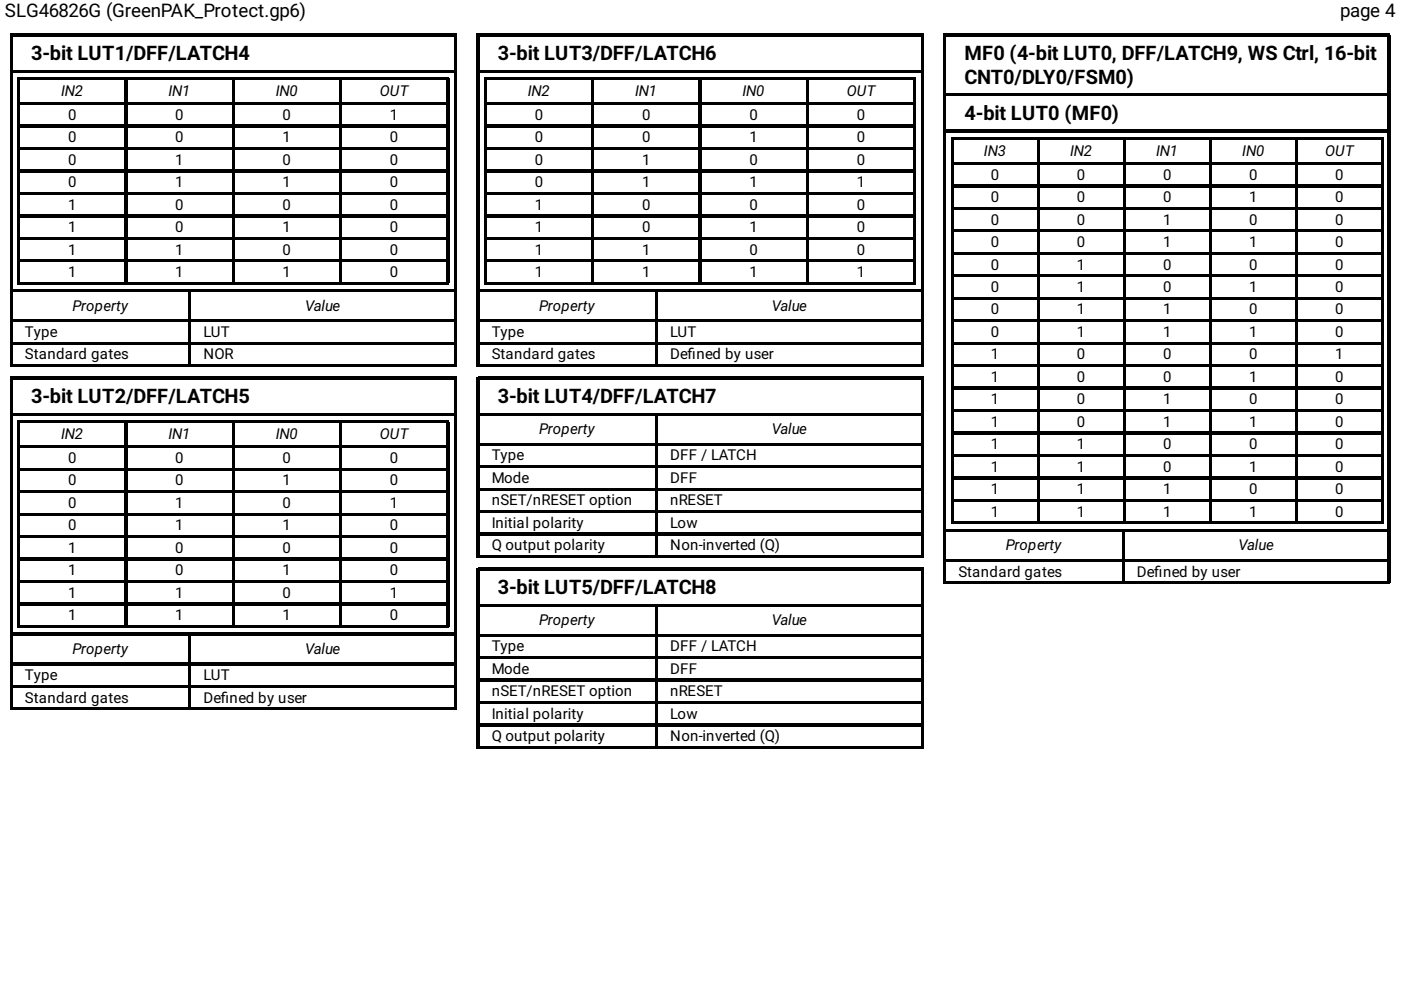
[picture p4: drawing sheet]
<svg xmlns="http://www.w3.org/2000/svg" width="297mm" height="210mm" viewBox="0 0 297 210" stroke-linecap="round" stroke-linejoin="round" font-family="sans-serif">
<defs><g id="words">
<g font-size="4.2">
<text x="6.6" y="12.7">3-bit LUT1/DFF/LATCH4</text>
<text x="105.6" y="12.7">3-bit LUT3/DFF/LATCH6</text>
<text x="204.5" y="12.7">MF0 (4-bit LUT0, DFF/LATCH9, WS Ctrl, 16-bit</text>
<text x="204.5" y="17.7">CNT0/DLY0/FSM0)</text>
<text x="204.5" y="25.4">4-bit LUT0 (MF0)</text>
<text x="6.6" y="85.5">3-bit LUT2/DFF/LATCH5</text>
<text x="105.6" y="85.5">3-bit LUT4/DFF/LATCH7</text>
<text x="105.6" y="125.9">3-bit LUT5/DFF/LATCH8</text>
</g>
<g font-size="4">
<text x="1.1" y="3.7">SLG46826G (GreenPAK_Protect.gp6)</text>
<text x="284.2" y="3.7">page 4</text>
</g>
<g font-size="3.2">
<text x="13" y="20.4">IN2</text>
<text x="35.7" y="20.4">IN1</text>
<text x="58.5" y="20.4">IN0</text>
<text x="80.6" y="20.4">OUT</text>
<text x="111.9" y="20.4">IN2</text>
<text x="134.7" y="20.4">IN1</text>
<text x="157.4" y="20.4">IN0</text>
<text x="179.5" y="20.4">OUT</text>
<text x="14.4" y="25.4">0</text>
<text x="37.2" y="25.4">0</text>
<text x="59.9" y="25.4">0</text>
<text x="82.7" y="25.4">1</text>
<text x="113.4" y="25.4">0</text>
<text x="136.1" y="25.4">0</text>
<text x="158.9" y="25.4">0</text>
<text x="181.6" y="25.4">0</text>
<text x="14.4" y="30.2">0</text>
<text x="14.4" y="34.9">0</text>
<text x="37.2" y="30.2">0</text>
<text x="37.2" y="34.9">1</text>
<text x="59.9" y="30.2">1</text>
<text x="59.9" y="34.9">0</text>
<text x="82.7" y="30.2">0</text>
<text x="82.7" y="34.9">0</text>
<text x="113.4" y="30.2">0</text>
<text x="113.4" y="34.9">0</text>
<text x="136.1" y="30.2">0</text>
<text x="136.1" y="34.9">1</text>
<text x="158.9" y="30.2">1</text>
<text x="158.9" y="34.9">0</text>
<text x="181.6" y="30.2">0</text>
<text x="181.6" y="34.9">0</text>
<text x="208.6" y="33.1">IN3</text>
<text x="226.9" y="33.1">IN2</text>
<text x="245.1" y="33.1">IN1</text>
<text x="263.4" y="33.1">IN0</text>
<text x="281" y="33.1">OUT</text>
<text x="14.4" y="39.7">0</text>
<text x="37.2" y="39.7">1</text>
<text x="59.9" y="39.7">1</text>
<text x="82.7" y="39.7">0</text>
<text x="113.4" y="39.7">0</text>
<text x="136.1" y="39.7">1</text>
<text x="158.9" y="39.7">1</text>
<text x="181.6" y="39.7">1</text>
<text x="210.1" y="38.1">0</text>
<text x="228.3" y="38.1">0</text>
<text x="246.6" y="38.1">0</text>
<text x="264.8" y="38.1">0</text>
<text x="283.1" y="38.1">0</text>
<text x="14.4" y="44.5">1</text>
<text x="37.2" y="44.5">0</text>
<text x="59.9" y="44.5">0</text>
<text x="82.7" y="44.5">0</text>
<text x="113.4" y="44.5">1</text>
<text x="136.1" y="44.5">0</text>
<text x="158.9" y="44.5">0</text>
<text x="181.6" y="44.5">0</text>
<text x="210.1" y="42.9">0</text>
<text x="210.1" y="47.6">0</text>
<text x="228.3" y="42.9">0</text>
<text x="228.3" y="47.6">0</text>
<text x="246.6" y="42.9">0</text>
<text x="246.6" y="47.6">1</text>
<text x="264.8" y="42.9">1</text>
<text x="264.8" y="47.6">0</text>
<text x="283.1" y="42.9">0</text>
<text x="283.1" y="47.6">0</text>
<text x="14.4" y="49.2">1</text>
<text x="14.4" y="54">1</text>
<text x="37.2" y="49.2">0</text>
<text x="37.2" y="54">1</text>
<text x="59.9" y="49.2">1</text>
<text x="59.9" y="54">0</text>
<text x="82.7" y="49.2">0</text>
<text x="82.7" y="54">0</text>
<text x="113.4" y="49.2">1</text>
<text x="113.4" y="54">1</text>
<text x="136.1" y="49.2">0</text>
<text x="136.1" y="54">1</text>
<text x="158.9" y="49.2">1</text>
<text x="158.9" y="54">0</text>
<text x="181.6" y="49.2">0</text>
<text x="181.6" y="54">0</text>
<text x="210.1" y="52.4">0</text>
<text x="228.3" y="52.4">0</text>
<text x="246.6" y="52.4">1</text>
<text x="264.8" y="52.4">1</text>
<text x="283.1" y="52.4">0</text>
<text x="14.4" y="58.7">1</text>
<text x="37.2" y="58.7">1</text>
<text x="59.9" y="58.7">1</text>
<text x="82.7" y="58.7">0</text>
<text x="113.4" y="58.7">1</text>
<text x="136.1" y="58.7">1</text>
<text x="158.9" y="58.7">1</text>
<text x="181.6" y="58.7">1</text>
<text x="210.1" y="57.2">0</text>
<text x="228.3" y="57.2">1</text>
<text x="246.6" y="57.2">0</text>
<text x="264.8" y="57.2">0</text>
<text x="283.1" y="57.2">0</text>
<text x="15.3" y="65.9">Property</text>
<text x="64.7" y="65.9">Value</text>
<text x="114.3" y="65.9">Property</text>
<text x="163.6" y="65.9">Value</text>
<text x="210.1" y="61.9">0</text>
<text x="228.3" y="61.9">1</text>
<text x="246.6" y="61.9">0</text>
<text x="264.8" y="61.9">1</text>
<text x="283.1" y="61.9">0</text>
<text x="5.3" y="71.4">Type</text>
<text x="43.1" y="71.4">LUT</text>
<text x="104.2" y="71.4">Type</text>
<text x="142.1" y="71.4">LUT</text>
<text x="210.1" y="66.7">0</text>
<text x="210.1" y="71.4">0</text>
<text x="228.3" y="66.7">1</text>
<text x="228.3" y="71.4">1</text>
<text x="246.6" y="66.7">1</text>
<text x="246.6" y="71.4">1</text>
<text x="264.8" y="66.7">0</text>
<text x="264.8" y="71.4">1</text>
<text x="283.1" y="66.7">0</text>
<text x="283.1" y="71.4">0</text>
<text x="5.3" y="76.2">Standard gates</text>
<text x="43.1" y="76.2">NOR</text>
<text x="104.2" y="76.2">Standard gates</text>
<text x="142.1" y="76.2">Defned by user</text>
<text x="145.8" y="76.2">i</text>
<text x="210.1" y="76.2">1</text>
<text x="228.3" y="76.2">0</text>
<text x="246.6" y="76.2">0</text>
<text x="264.8" y="76.2">0</text>
<text x="283.1" y="76.2">1</text>
<text x="210.1" y="81">1</text>
<text x="228.3" y="81">0</text>
<text x="246.6" y="81">0</text>
<text x="264.8" y="81">1</text>
<text x="283.1" y="81">0</text>
<text x="210.1" y="85.7">1</text>
<text x="228.3" y="85.7">0</text>
<text x="246.6" y="85.7">1</text>
<text x="264.8" y="85.7">0</text>
<text x="283.1" y="85.7">0</text>
<text x="13" y="93.1">IN2</text>
<text x="35.7" y="93.1">IN1</text>
<text x="58.5" y="93.1">IN0</text>
<text x="80.6" y="93.1">OUT</text>
<text x="114.3" y="92.1">Property</text>
<text x="163.6" y="92.1">Value</text>
<text x="210.1" y="90.5">1</text>
<text x="210.1" y="95.2">1</text>
<text x="228.3" y="90.5">0</text>
<text x="228.3" y="95.2">1</text>
<text x="246.6" y="90.5">1</text>
<text x="246.6" y="95.2">0</text>
<text x="264.8" y="90.5">1</text>
<text x="264.8" y="95.2">0</text>
<text x="283.1" y="90.5">0</text>
<text x="283.1" y="95.2">0</text>
<text x="14.4" y="98.2">0</text>
<text x="37.2" y="98.2">0</text>
<text x="59.9" y="98.2">0</text>
<text x="82.7" y="98.2">0</text>
<text x="104.2" y="97.6">Type</text>
<text x="142.1" y="97.6">DFF / LATCH</text>
<text x="210.1" y="100">1</text>
<text x="228.3" y="100">1</text>
<text x="246.6" y="100">0</text>
<text x="264.8" y="100">1</text>
<text x="283.1" y="100">0</text>
<text x="14.4" y="102.9">0</text>
<text x="14.4" y="107.7">0</text>
<text x="37.2" y="102.9">0</text>
<text x="37.2" y="107.7">1</text>
<text x="59.9" y="102.9">1</text>
<text x="59.9" y="107.7">0</text>
<text x="82.7" y="102.9">0</text>
<text x="82.7" y="107.7">1</text>
<text x="104.2" y="102.4">Mode</text>
<text x="104.2" y="107.2">nSET/nRESET option</text>
<text x="142.1" y="102.4">DFF</text>
<text x="142.1" y="107.2">nRESET</text>
<text x="210.1" y="104.8">1</text>
<text x="228.3" y="104.8">1</text>
<text x="246.6" y="104.8">1</text>
<text x="264.8" y="104.8">0</text>
<text x="283.1" y="104.8">0</text>
<text x="14.4" y="112.4">0</text>
<text x="37.2" y="112.4">1</text>
<text x="59.9" y="112.4">1</text>
<text x="82.7" y="112.4">0</text>
<text x="104.2" y="111.9">Initial polarity</text>
<text x="142.1" y="111.9">Low</text>
<text x="210.1" y="109.5">1</text>
<text x="228.3" y="109.5">1</text>
<text x="246.6" y="109.5">1</text>
<text x="264.8" y="109.5">1</text>
<text x="283.1" y="109.5">0</text>
<text x="14.4" y="117.2">1</text>
<text x="37.2" y="117.2">0</text>
<text x="59.9" y="117.2">0</text>
<text x="82.7" y="117.2">0</text>
<text x="104.2" y="116.7">Q output polarity</text>
<text x="142.1" y="116.7">Non-inverted (Q)</text>
<text x="213.3" y="116.7">Property</text>
<text x="262.6" y="116.7">Value</text>
<text x="14.4" y="122">1</text>
<text x="37.2" y="122">0</text>
<text x="59.9" y="122">1</text>
<text x="82.7" y="122">0</text>
<text x="203.2" y="122.2">Standard gates</text>
<text x="241" y="122.2">Defned by user</text>
<text x="244.7" y="122.2">i</text>
<text x="14.4" y="126.7">1</text>
<text x="14.4" y="131.5">1</text>
<text x="37.2" y="126.7">1</text>
<text x="37.2" y="131.5">1</text>
<text x="59.9" y="126.7">0</text>
<text x="59.9" y="131.5">1</text>
<text x="82.7" y="126.7">1</text>
<text x="82.7" y="131.5">0</text>
<text x="114.3" y="132.6">Property</text>
<text x="163.6" y="132.6">Value</text>
<text x="15.3" y="138.6">Property</text>
<text x="64.7" y="138.6">Value</text>
<text x="104.2" y="138.1">Type</text>
<text x="104.2" y="142.9">Mode</text>
<text x="142.1" y="138.1">DFF / LATCH</text>
<text x="142.1" y="142.9">DFF</text>
<text x="5.3" y="144.2">Type</text>
<text x="5.3" y="149">Standard gates</text>
<text x="43.1" y="144.2">LUT</text>
<text x="43.1" y="149">Defned by user</text>
<text x="46.8" y="149">i</text>
<text x="104.2" y="147.6">nSET/nRESET option</text>
<text x="142.1" y="147.6">nRESET</text>
<text x="104.2" y="152.4">Initial polarity</text>
<text x="142.1" y="152.4">Low</text>
<text x="104.2" y="157.2">Q output polarity</text>
<text x="142.1" y="157.2">Non-inverted (Q)</text>
</g>
</g></defs>
<g fill="none" stroke="#000" stroke-width=".26">
<path d="M2.2 7.1v70.7M2.4 7.3h94.4M2.5 7.4v70.1M2.6 7.5h94M2.6 14.9h94M2.6 15.2h94M3.8 16.4v43.9M4 16.5h91.2M4.1 16.7v43.4M4.2 16.8h22.5M26.6 16.9v4.8M26.9 16.7v43.4"/>
<path d="M27 16.8h22.5M49.3 16.9v4.8M49.6 16.7v43.4M49.7 16.8h22.5M72.1 16.9v4.8M72.4 16.7v43.4M72.5 16.8h22.5M94.9 16.9v4.8M95.1 16.7v43.4M96.4 7.7v7.1M96.4 15.3v46.1M96.7 7.4v70.1"/>
<path d="M101.2 7.1v70.7M101.3 7.3h94.5M101.5 7.4v70.1M101.6 7.5h93.9M101.6 14.9h93.9M101.6 15.2h93.9M102.8 16.4v43.9M102.9 16.5h91.3M103.1 16.7v43.4M103.2 16.8h22.5M125.5 16.9v4.8M125.8 16.7v43.4"/>
<path d="M125.9 16.8h22.5M148.3 16.9v4.8M148.6 16.7v43.4M148.7 16.8h22.5M171.1 16.9v4.8M171.3 16.7v43.4M171.4 16.8h22.5M193.8 16.9v4.8M194.1 16.7v43.4M195.4 7.7v7.1M195.4 15.3v46.1M195.7 7.4v70.1"/>
<path d="M200.2 7.1v116.7M200.3 7.3h94.4M200.4 7.4v116.2M200.6 7.5h93.9M200.6 20h93.9M294.3 7.7v12.1M294.6 7.4v116.2M4.2 21.8h22.5M4.2 22.1h22.5M4.2 26.6h22.5M4.2 26.9h22.5M4.2 31.4h22.5"/>
<path d="M4.2 31.6h22.5M4.2 36.1h22.5M4.2 36.4h22.5M26.6 22.2v4.3M26.6 27v4.2M26.6 31.8v4.2M26.6 36.5v4.2M27 21.8h22.5M27 22.1h22.5M27 26.6h22.5M27 26.9h22.5M27 31.4h22.5"/>
<path d="M27 31.6h22.5M27 36.1h22.5M27 36.4h22.5M49.3 22.2v4.3M49.3 27v4.2M49.3 31.8v4.2M49.3 36.5v4.2M49.7 21.8h22.5M49.7 22.1h22.5M49.7 26.6h22.5M49.7 26.9h22.5M49.7 31.4h22.5"/>
<path d="M49.7 31.6h22.5M49.7 36.1h22.5M49.7 36.4h22.5M72.1 22.2v4.3M72.1 27v4.2M72.1 31.8v4.2M72.1 36.5v4.2M72.5 21.8h22.5M72.5 22.1h22.5M72.5 26.6h22.5M72.5 26.9h22.5M72.5 31.4h22.5"/>
<path d="M72.5 31.6h22.5M72.5 36.1h22.5M72.5 36.4h22.5M94.9 22.2v4.3M94.9 27v4.2M94.9 31.8v4.2M94.9 36.5v4.2M103.2 21.8h22.5M103.2 22.1h22.5M103.2 26.6h22.5M103.2 26.9h22.5M103.2 31.4h22.5"/>
<path d="M103.2 31.6h22.5M103.2 36.1h22.5M103.2 36.4h22.5M125.5 22.2v4.3M125.5 27v4.2M125.5 31.8v4.2M125.5 36.5v4.2M125.9 21.8h22.5M125.9 22.1h22.5M125.9 26.6h22.5M125.9 26.9h22.5M125.9 31.4h22.5"/>
<path d="M125.9 31.6h22.5M125.9 36.1h22.5M125.9 36.4h22.5M148.3 22.2v4.3M148.3 27v4.2M148.3 31.8v4.2M148.3 36.5v4.2M148.7 21.8h22.5M148.7 22.1h22.5M148.7 26.6h22.5M148.7 26.9h22.5M148.7 31.4h22.5"/>
<path d="M148.7 31.6h22.5M148.7 36.1h22.5M148.7 36.4h22.5M171.1 22.2v4.3M171.1 27v4.2M171.1 31.8v4.2M171.1 36.5v4.2M171.4 21.8h22.5M171.4 22.1h22.5M171.4 26.6h22.5M171.4 26.9h22.5M171.4 31.4h22.5"/>
<path d="M171.4 31.6h22.5M171.4 36.1h22.5M171.4 36.4h22.5M193.8 22.2v4.3M193.8 27v4.2M193.8 31.8v4.2M193.8 36.5v4.2M200.6 20.2h93.9M200.6 27.6h93.9M200.6 27.9h93.9M201.7 29.1v82M201.9 29.2h91.5"/>
<path d="M202 29.4v81.5M202.1 29.5h18M202.1 34.5h18M202.1 34.8h18M202.1 39.3h18M202.1 39.6h18M220 29.6v4.8M220 34.9v4.3M220 39.7v4.2M220.3 29.4v81.5M220.4 29.5h18M220.4 34.5h18"/>
<path d="M220.4 34.8h18M220.4 39.3h18M220.4 39.6h18M238.3 29.6v4.8M238.3 34.9v4.3M238.3 39.7v4.2M238.5 29.4v81.5M238.7 29.5h17.9M238.7 34.5h17.9M238.7 34.8h17.9M238.7 39.3h17.9M238.7 39.6h17.9"/>
<path d="M256.5 29.6v4.8M256.5 34.9v4.3M256.5 39.7v4.2M256.8 29.4v81.5M256.9 29.5h18M256.9 34.5h18M256.9 34.8h18M256.9 39.3h18M256.9 39.6h18M274.8 29.6v4.8M274.8 34.9v4.3M274.8 39.7v4.2"/>
<path d="M275 29.4v81.5M275.2 29.5h18M275.2 34.5h18M275.2 34.8h18M275.2 39.3h18M275.2 39.6h18M293 29.6v4.8M293 34.9v4.3M293 39.7v4.2M293.3 29.4v81.5M294.3 20.4v7.1M294.3 28v84.2"/>
<path d="M4.2 40.9h22.5M4.2 41.1h22.5M4.2 45.6h22.5M4.2 45.9h22.5M4.2 50.4h22.5M4.2 50.7h22.5M4.2 55.2h22.5M4.2 55.4h22.5M4.2 59.9h22.5M26.6 41.3v4.2M26.6 46v4.3M26.6 50.8v4.2"/>
<path d="M26.6 55.6v4.2M27 40.9h22.5M27 41.1h22.5M27 45.6h22.5M27 45.9h22.5M27 50.4h22.5M27 50.7h22.5M27 55.2h22.5M27 55.4h22.5M27 59.9h22.5M49.3 41.3v4.2M49.3 46v4.3"/>
<path d="M49.3 50.8v4.2M49.3 55.6v4.2M49.7 40.9h22.5M49.7 41.1h22.5M49.7 45.6h22.5M49.7 45.9h22.5M49.7 50.4h22.5M49.7 50.7h22.5M49.7 55.2h22.5M49.7 55.4h22.5M49.7 59.9h22.5M72.1 41.3v4.2"/>
<path d="M72.1 46v4.3M72.1 50.8v4.2M72.1 55.6v4.2M72.5 40.9h22.5M72.5 41.1h22.5M72.5 45.6h22.5M72.5 45.9h22.5M72.5 50.4h22.5M72.5 50.7h22.5M72.5 55.2h22.5M72.5 55.4h22.5M72.5 59.9h22.5"/>
<path d="M94.9 41.3v4.2M94.9 46v4.3M94.9 50.8v4.2M94.9 55.6v4.2M103.2 40.9h22.5M103.2 41.1h22.5M103.2 45.6h22.5M103.2 45.9h22.5M103.2 50.4h22.5M103.2 50.7h22.5M103.2 55.2h22.5M103.2 55.4h22.5"/>
<path d="M103.2 59.9h22.5M125.5 41.3v4.2M125.5 46v4.3M125.5 50.8v4.2M125.5 55.6v4.2M125.9 40.9h22.5M125.9 41.1h22.5M125.9 45.6h22.5M125.9 45.9h22.5M125.9 50.4h22.5M125.9 50.7h22.5M125.9 55.2h22.5"/>
<path d="M125.9 55.4h22.5M125.9 59.9h22.5M148.3 41.3v4.2M148.3 46v4.3M148.3 50.8v4.2M148.3 55.6v4.2M148.7 40.9h22.5M148.7 41.1h22.5M148.7 45.6h22.5M148.7 45.9h22.5M148.7 50.4h22.5M148.7 50.7h22.5"/>
<path d="M148.7 55.2h22.5M148.7 55.4h22.5M148.7 59.9h22.5M171.1 41.3v4.2M171.1 46v4.3M171.1 50.8v4.2M171.1 55.6v4.2M171.4 40.9h22.5M171.4 41.1h22.5M171.4 45.6h22.5M171.4 45.9h22.5M171.4 50.4h22.5"/>
<path d="M171.4 50.7h22.5M171.4 55.2h22.5M171.4 55.4h22.5M171.4 59.9h22.5M193.8 41.3v4.2M193.8 46v4.3M193.8 50.8v4.2M193.8 55.6v4.2M202.1 44.1h18M202.1 44.3h18M202.1 48.8h18M202.1 49.1h18"/>
<path d="M202.1 53.6h18M202.1 53.8h18M202.1 58.3h18M202.1 58.6h18M220 44.4v4.3M220 49.2v4.2M220 54v4.2M220 58.7v4.3M220.4 44.1h18M220.4 44.3h18M220.4 48.8h18M220.4 49.1h18"/>
<path d="M220.4 53.6h18M220.4 53.8h18M220.4 58.3h18M220.4 58.6h18M238.3 44.4v4.3M238.3 49.2v4.2M238.3 54v4.2M238.3 58.7v4.3M238.7 44.1h17.9M238.7 44.3h17.9M238.7 48.8h17.9M238.7 49.1h17.9"/>
<path d="M238.7 53.6h17.9M238.7 53.8h17.9M238.7 58.3h17.9M238.7 58.6h17.9M256.5 44.4v4.3M256.5 49.2v4.2M256.5 54v4.2M256.5 58.7v4.3M256.9 44.1h18M256.9 44.3h18M256.9 48.8h18M256.9 49.1h18"/>
<path d="M256.9 53.6h18M256.9 53.8h18M256.9 58.3h18M256.9 58.6h18M274.8 44.4v4.3M274.8 49.2v4.2M274.8 54v4.2M274.8 58.7v4.3M275.2 44.1h18M275.2 44.3h18M275.2 48.8h18M275.2 49.1h18"/>
<path d="M275.2 53.6h18M275.2 53.8h18M275.2 58.3h18M275.2 58.6h18M293 44.4v4.3M293 49.2v4.2M293 54v4.2M293 58.7v4.3M2.2 79.9v70.6M2.4 77.7h94.4M2.6 61.5h94M2.6 61.8h37.6"/>
<path d="M2.6 67.9h37.6M2.6 68.1h37.6M2.6 72.6h37.6M2.6 72.9h37.6M2.6 77.4h37.6M4 60.2h91.2M40.1 61.9v5.8M40.1 68.3v4.2M40.1 73v4.3M40.3 61.6v15.9M40.5 61.8h56.1M40.5 67.9h56.1"/>
<path d="M40.5 68.1h56.1M40.5 72.6h56.1M40.5 72.9h56.1M40.5 77.4h56.1M96.4 61.9v5.8M96.4 68.3v4.2M96.4 73v4.3M101.2 79.9v38.4M101.3 77.7h94.5M101.6 61.5h93.9M101.6 61.8h37.6M101.6 67.9h37.6"/>
<path d="M101.6 68.1h37.6M101.6 72.6h37.6M101.6 72.9h37.6M101.6 77.4h37.6M102.9 60.2h91.3M139 61.9v5.8M139 68.3v4.2M139 73v4.3M139.3 61.6v15.9M139.4 61.8h56.1M139.4 67.9h56.1M139.4 68.1h56.1"/>
<path d="M139.4 72.6h56.1M139.4 72.9h56.1M139.4 77.4h56.1M195.4 61.9v5.8M195.4 68.3v4.2M195.4 73v4.3M202.1 77.7h18M202.1 67.9h18M202.1 68.1h18M202.1 72.6h18M202.1 72.9h18M202.1 77.4h18"/>
<path d="M202.1 63.1h18M202.1 63.4h18M220 63.5v4.2M220 68.3v4.2M220 73v4.3M220 77.8v4.2M220.4 77.7h18M220.4 67.9h18M220.4 68.1h18M220.4 72.6h18M220.4 72.9h18M220.4 77.4h18"/>
<path d="M220.4 63.1h18M220.4 63.4h18M238.3 63.5v4.2M238.3 68.3v4.2M238.3 73v4.3M238.3 77.8v4.2M238.7 77.7h17.9M238.7 67.9h17.9M238.7 68.1h17.9M238.7 72.6h17.9M238.7 72.9h17.9M238.7 77.4h17.9"/>
<path d="M238.7 63.1h17.9M238.7 63.4h17.9M256.5 63.5v4.2M256.5 68.3v4.2M256.5 73v4.3M256.5 77.8v4.2M256.9 77.7h18M256.9 67.9h18M256.9 68.1h18M256.9 72.6h18M256.9 72.9h18M256.9 77.4h18"/>
<path d="M256.9 63.1h18M256.9 63.4h18M274.8 63.5v4.2M274.8 68.3v4.2M274.8 73v4.3M274.8 77.8v4.2M275.2 77.7h18M275.2 67.9h18M275.2 68.1h18M275.2 72.6h18M275.2 72.9h18M275.2 77.4h18"/>
<path d="M275.2 63.1h18M275.2 63.4h18M293 63.5v4.2M293 68.3v4.2M293 73v4.3M293 77.8v4.2M2.4 80h94.4M2.5 80.2v70.1M2.6 80.3h94M2.6 87.7h94M2.6 88h94M3.8 89.2v43.9"/>
<path d="M4 89.3h91.2M4.1 89.4v43.4M4.2 89.6h22.5M4.2 94.6h22.5M4.2 94.9h22.5M4.2 99.4h22.5M4.2 99.6h22.5M26.6 89.7v4.8M26.6 95v4.2M26.6 99.7v4.3M26.9 89.4v43.4M27 89.6h22.5"/>
<path d="M27 94.6h22.5M27 94.9h22.5M27 99.4h22.5M27 99.6h22.5M49.3 89.7v4.8M49.3 95v4.2M49.3 99.7v4.3M49.6 89.4v43.4M49.7 89.6h22.5M49.7 94.6h22.5M49.7 94.9h22.5M49.7 99.4h22.5"/>
<path d="M49.7 99.6h22.5M72.1 89.7v4.8M72.1 95v4.2M72.1 99.7v4.3M72.4 89.4v43.4M72.5 89.6h22.5M72.5 94.6h22.5M72.5 94.9h22.5M72.5 99.4h22.5M72.5 99.6h22.5M94.9 89.7v4.8M94.9 95v4.2"/>
<path d="M94.9 99.7v4.3M95.1 89.4v43.4M96.4 80.4v7.2M96.4 88.1v46M96.7 80.2v70.1M101.3 80h94.5M101.5 80.2v37.8M101.6 80.3h93.9M101.6 87.7h93.9M101.6 88h37.6M101.6 94.1h37.6M101.6 94.3h37.6"/>
<path d="M101.6 98.8h37.6M101.6 99.1h37.6M139 88.1v5.8M139 94.5v4.2M139 99.2v4.3M139.3 87.8v30.2M139.4 88h56.1M139.4 94.1h56.1M139.4 94.3h56.1M139.4 98.8h56.1M139.4 99.1h56.1M195.4 80.4v7.2"/>
<path d="M195.4 88.1v5.8M195.4 94.5v4.2M195.4 99.2v4.3M195.7 80.2v37.8M202.1 82.2h18M202.1 82.4h18M202.1 86.9h18M202.1 87.2h18M202.1 91.7h18M202.1 91.9h18M202.1 96.4h18M202.1 96.7h18"/>
<path d="M220 82.5v4.3M220 87.3v4.2M220 92.1v4.2M220 96.8v4.3M220.4 82.2h18M220.4 82.4h18M220.4 86.9h18M220.4 87.2h18M220.4 91.7h18M220.4 91.9h18M220.4 96.4h18M220.4 96.7h18"/>
<path d="M238.3 82.5v4.3M238.3 87.3v4.2M238.3 92.1v4.2M238.3 96.8v4.3M238.7 82.2h17.9M238.7 82.4h17.9M238.7 86.9h17.9M238.7 87.2h17.9M238.7 91.7h17.9M238.7 91.9h17.9M238.7 96.4h17.9M238.7 96.7h17.9"/>
<path d="M256.5 82.5v4.3M256.5 87.3v4.2M256.5 92.1v4.2M256.5 96.8v4.3M256.9 82.2h18M256.9 82.4h18M256.9 86.9h18M256.9 87.2h18M256.9 91.7h18M256.9 91.9h18M256.9 96.4h18M256.9 96.7h18"/>
<path d="M274.8 82.5v4.3M274.8 87.3v4.2M274.8 92.1v4.2M274.8 96.8v4.3M275.2 82.2h18M275.2 82.4h18M275.2 86.9h18M275.2 87.2h18M275.2 91.7h18M275.2 91.9h18M275.2 96.4h18M275.2 96.7h18"/>
<path d="M293 82.5v4.3M293 87.3v4.2M293 92.1v4.2M293 96.8v4.3M4.2 104.1h22.5M4.2 104.4h22.5M4.2 108.9h22.5M4.2 109.1h22.5M4.2 113.6h22.5M4.2 113.9h22.5M4.2 118.4h22.5M4.2 118.7h22.5"/>
<path d="M26.6 104.5v4.2M26.6 109.3v4.2M26.6 114v4.3M26.6 118.8v4.2M27 104.1h22.5M27 104.4h22.5M27 108.9h22.5M27 109.1h22.5M27 113.6h22.5M27 113.9h22.5M27 118.4h22.5M27 118.7h22.5"/>
<path d="M49.3 104.5v4.2M49.3 109.3v4.2M49.3 114v4.3M49.3 118.8v4.2M49.7 104.1h22.5M49.7 104.4h22.5M49.7 108.9h22.5M49.7 109.1h22.5M49.7 113.6h22.5M49.7 113.9h22.5M49.7 118.4h22.5M49.7 118.7h22.5"/>
<path d="M72.1 104.5v4.2M72.1 109.3v4.2M72.1 114v4.3M72.1 118.8v4.2M72.5 104.1h22.5M72.5 104.4h22.5M72.5 108.9h22.5M72.5 109.1h22.5M72.5 113.6h22.5M72.5 113.9h22.5M72.5 118.4h22.5M72.5 118.7h22.5"/>
<path d="M94.9 104.5v4.2M94.9 109.3v4.2M94.9 114v4.3M94.9 118.8v4.2M101.3 118.1h94.5M101.6 103.6h37.6M101.6 103.8h37.6M101.6 108.3h37.6M101.6 108.6h37.6M101.6 113.1h37.6M101.6 113.4h37.6M101.6 117.9h37.6"/>
<path d="M139 104v4.2M139 108.7v4.3M139 113.5v4.2M139.4 103.6h56.1M139.4 103.8h56.1M139.4 108.3h56.1M139.4 108.6h56.1M139.4 113.1h56.1M139.4 113.4h56.1M139.4 117.9h56.1M195.4 104v4.2M195.4 108.7v4.3"/>
<path d="M195.4 113.5v4.2M200.6 118.7h37.5M200.6 112.3h93.9M200.6 112.6h37.5M200.6 118.9h37.5M201.9 111h91.5M202.1 101.2h18M202.1 101.5h18M202.1 106h18M202.1 106.2h18M202.1 110.7h18M220 101.6v4.2"/>
<path d="M220 106.4v4.2M220.4 101.2h18M220.4 101.5h18M220.4 106h18M220.4 106.2h18M220.4 110.7h18M238 112.7v5.8M238 119.1v4.2M238.3 101.6v4.2M238.3 106.4v4.2M238.3 112.4v11.2M238.4 118.7h56.1"/>
<path d="M238.4 112.6h56.1M238.4 118.9h56.1M238.7 101.2h17.9M238.7 101.5h17.9M238.7 106h17.9M238.7 106.2h17.9M238.7 110.7h17.9M256.5 101.6v4.2M256.5 106.4v4.2M256.9 101.2h18M256.9 101.5h18M256.9 106h18"/>
<path d="M256.9 106.2h18M256.9 110.7h18M274.8 101.6v4.2M274.8 106.4v4.2M275.2 101.2h18M275.2 101.5h18M275.2 106h18M275.2 106.2h18M275.2 110.7h18M293 101.6v4.2M293 106.4v4.2M294.3 112.7v5.8"/>
<path d="M294.3 119.1v4.2M2.6 134.3h94M2.6 134.5h37.6M4 133h91.2M4.2 123.2h22.5M4.2 123.4h22.5M4.2 127.9h22.5M4.2 128.2h22.5M4.2 132.7h22.5M26.6 123.6v4.2M26.6 128.3v4.3M27 123.2h22.5"/>
<path d="M27 123.4h22.5M27 127.9h22.5M27 128.2h22.5M27 132.7h22.5M40.1 134.7v5.8M40.3 134.4v15.9M40.5 134.5h56.1M49.3 123.6v4.2M49.3 128.3v4.3M49.7 123.2h22.5M49.7 123.4h22.5M49.7 127.9h22.5"/>
<path d="M49.7 128.2h22.5M49.7 132.7h22.5M72.1 123.6v4.2M72.1 128.3v4.3M72.5 123.2h22.5M72.5 123.4h22.5M72.5 127.9h22.5M72.5 128.2h22.5M72.5 132.7h22.5M94.9 123.6v4.2M94.9 128.3v4.3M96.4 134.7v5.8"/>
<path d="M101.2 120.4v38.4M101.3 120.5h94.5M101.5 120.6v37.9M101.6 128.2h93.9M101.6 134.5h37.6M101.6 120.8h93.9M101.6 128.5h37.6M101.6 134.8h37.6M101.6 139.3h37.6M101.6 139.6h37.6M139 128.6v5.8M139 134.9v4.3"/>
<path d="M139 139.7v4.2M139.3 128.3v30.2M139.4 134.5h56.1M139.4 128.5h56.1M139.4 134.8h56.1M139.4 139.3h56.1M139.4 139.6h56.1M195.4 120.9v7.2M195.4 128.6v5.8M195.4 134.9v4.3M195.4 139.7v4.2M195.7 120.6v37.9"/>
<path d="M200.3 123.7h94.4M200.6 123.4h37.5M238.4 123.4h56.1M2.4 150.4h94.4M2.6 140.6h37.6M2.6 140.9h37.6M2.6 145.4h37.6M2.6 145.7h37.6M2.6 150.2h37.6M40.1 141v4.3M40.1 145.8v4.2M40.5 140.6h56.1"/>
<path d="M40.5 140.9h56.1M40.5 145.4h56.1M40.5 145.7h56.1M40.5 150.2h56.1M96.4 141v4.3M96.4 145.8v4.2M101.3 158.6h94.5M101.6 144.1h37.6M101.6 144.3h37.6M101.6 148.8h37.6M101.6 149.1h37.6M101.6 153.6h37.6"/>
<path d="M101.6 153.9h37.6M101.6 158.4h37.6M139 144.5v4.2M139 149.2v4.3M139 154v4.2M139.4 144.1h56.1M139.4 144.3h56.1M139.4 148.8h56.1M139.4 149.1h56.1M139.4 153.6h56.1M139.4 153.9h56.1M139.4 158.4h56.1"/>
<path d="M195.4 144.5v4.2M195.4 149.2v4.3M195.4 154v4.2"/>
</g>
<use href="#words"/>
</svg>
